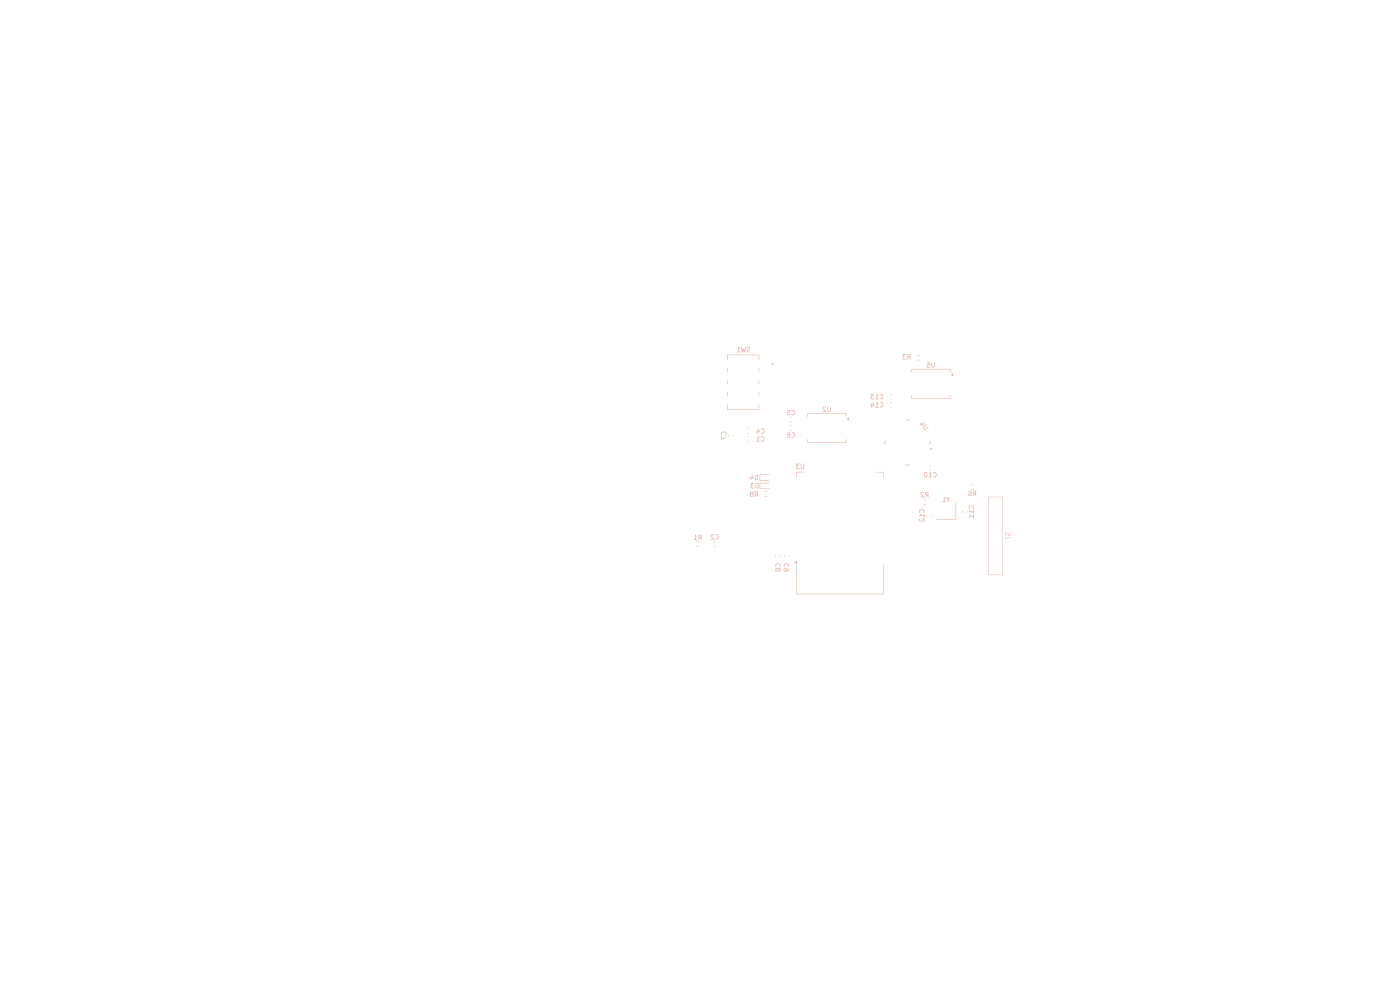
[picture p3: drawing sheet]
<svg xmlns="http://www.w3.org/2000/svg" width="297mm" height="210mm" viewBox="0 0 297 210" stroke-linecap="round" stroke-linejoin="round" font-family="sans-serif">
<g fill="#e8b2a7">
<path d="M169 119.8h.1v6.2h18.3v-6.2l.1 6.2-18.5 .1z"/>
<path d="M209.7 105.4h3.1l-.1 16.6-3.1-.1h3.1v-16.4h-3l-.1 16.4z"/>
<path d="M164.5 120.6l.9-.1 .2 .1v.4l-.2 .2-.4-.1-.3 .1-.2-.4h.1l.2 .3 .1-.3 .4 .3 .2-.3-.2-.1-.8 .1z"/>
<path d="M166.3 120.6h.6l.1 .4 .3-.4 .1 .3-.3 .3h-.6l-.2-.4h.1l.1 .3 .3-.1 .1-.2-.2-.1-.4 .1z"/>
<path d="M164.6 119.6l.4-.1 .5 .1 .1 .4-.1 .3-.1-.1a.36 .36 0 0 0-.3-.5 .36 .36 0 0 0-.4 .5l-.1 .1-.1-.3z"/>
<path d="M166.4 119.6l.4-.1 .4 .1 .2 .4-.1 .3-.1-.1a.36 .36 0 0 0-.4-.5 .36 .36 0 0 0-.3 .5l-.1 .1-.1-.3z"/>
<path d="M168.5 119.1h.6v.6z"/>
<path d="M166.3 117.7l.1 .4z"/>
<path d="M167.3 117.7h.1v.4z"/>
<path d="M164.5 117.7h.1v.3z"/>
<path d="M165.6 117.6v.4z"/>
<path d="M147.7 115.9l.6 .1z"/>
<path d="M151.4 115.9l.4 .1z"/>
<path d="M151.5 114.9l.3 .1h-.3z"/>
<path d="M147.7 114.9h.6z"/>
<path d="M147.5 113.4l.4 .3h-.3v.7h.2v.1h-.6l.2-.1z"/>
<path d="M148.2 113.5l.6-.1v1.1l-.1-.4-.6 .4 .3-.4-.3-.4 .3 .2h.3v-.4l-.6 .2z"/>
<path d="M150.8 113.4l.5-.1 .2 .2-.1 .1-.4-.1-.1 .2 .6 .8-.7-.1 .5-.1-.5-.4z"/>
<path d="M151.7 113.4h.6l.2 .4-.2 .6h-.5l-.1-.1 .1-.1a.36 .36 0 0 0 .5-.3 .36 .36 0 0 0-.5-.3z"/>
<path d="M213.3 114.1l.3-.1h.7l-.8 .1-.2 .4z"/>
<path d="M213.3 113h.5l.1 .5h.3l.1-.5v.6h-.5v-.4l-.3-.1-.2 .1 .1 .4-.2-.1z"/>
<path d="M195.1 110h.1l-.1 .4 .2 .1 .8-.6v.8l-.1-.1v-.4l-.5 .4h-.4l-.1-.2z"/>
<path d="M198.6 110.1h4.1v-3.4h.1v3.5z"/>
<path d="M205.5 109.5l.3-.3v.3h.7l.1-.3v.6l-.1 .1v-.3h-1z"/>
<path d="M195 109.3l.3-.3v.3h.7l.1-.3v.7h-.1v-.2h-1z"/>
<path d="M196.5 109.2h.1v.4z"/>
<path d="M197.5 109.2h.1v.4z"/>
<path d="M205.5 108.5l.3-.3v.3h.7l.1-.3v.7h-.1v-.2h-1z"/>
<path d="M195.2 108.1l.3-.1 .5 .1 .1 .4-.1 .3-.1-.1a.36 .36 0 0 0-.3-.5 .36 .36 0 0 0-.4 .5l-.1 .1-.1-.3z"/>
<path d="M204.1 108.4l.1 .4z"/>
<path d="M205.1 108.4h.1v.4z"/>
<path d="M205.6 107.3l.4-.1 .4 .1 .2 .4-.1 .3-.1-.1a.36 .36 0 0 0-.4-.5 .36 .36 0 0 0-.3 .5l-.1 .1-.1-.3z"/>
<path d="M195.9 106.9l.5 .1h-.5z"/>
<path d="M200.2 105.4l.5 .3h-.3v.7h.2v.1h-.7l.3-.1z"/>
<path d="M200.8 105.4l.4 .4 .3-.4h.1l-.3 .6-.1 .5z"/>
<path d="M195.9 105.9h.5z"/>
<path d="M195.4 104.4h.4l.2 .1v.1l-.4-.1-.2 .2 .6 .8h-.7l.5-.1-.5-.5z"/>
<path d="M196.4 104.4h.6l-.1 1.1-.1-.4-.6 .4 .3-.4-.3-.4 .3 .2h.3v-.4l-.6 .2z"/>
<path d="M162.2 105.3l.6 .1h-.6z"/>
<path d="M159.2 104.4l.4-.2 .2 .3v.6l-.2 .3-.4-.1-.1-.4h.2l.1 .3h.2l.1-.3-.2-.1-.4 .1 .1-.2-.1-.2 .3 .2 .3-.2-.2-.1-.4 .1z"/>
<path d="M160.1 104.4l.7-.1-.1 1.1-.1-.5-.5 .4 .2-.4-.3-.4 .3 .3h.3v-.4l-.6 .1z"/>
<path d="M205.5 104.1h.3l.3 .3v.6l-.2 .2h-.4l-.1-.2v-.3h.2l.1 .4 .3-.2-.2-.3-.4 .1 .2-.2h.3z"/>
<path d="M206.5 104.1h.6l-.1 1.1-.1-.4-.5 .4 .2-.4-.2-.4 .2 .2h.3v-.4l-.5 .2z"/>
<path d="M162.2 104.3h.6l-.6 .1z"/>
<path d="M206 103.8h.6l-.6 .1z"/>
<path d="M161.1 102.5l2.1-.1v.1h-1.9v1.1l1.9 .1h-2z"/>
<path d="M159.3 102.5h.7v.1h-.5l.2 .3-.3 .2 .1 .3h.5l-.1 .2h-.4l-.2-.1v-.4l.2-.3z"/>
<path d="M160.3 102.6l.6-.1v1.1l-.6-.2-.1-.4h.2l.1 .4 .3 .1v-.9l-.6 .4z"/>
<path d="M206 102.8h.6z"/>
<path d="M161.1 100.7l2.1-.1v.2h-1.9v1l1.9 .1-2 .1z"/>
<path d="M160.3 100.7h.5v1.1h-.5l-.2-.2v-.4h.1l.1 .4 .3 .1v-.9l-.5 .4z"/>
<path d="M159.5 100.7h.1l.3 .7-.5 .1-.1 .3-.2-.4 .1-.4h.2v.3h.3z"/>
<path d="M196.2 100.2h.4l.2 .4-.1 .4-.3 .3-.3-.2-.1-.5h.2l.2 .5a.48 .48 0 0 0 0-.8l-.2 .3h-.2z"/>
<path d="M197.3 100.1l.4 .4-.3-.1v.7h.3l-.1 .2-.6-.1 .3-.1z"/>
<path d="M198 100.2h.5l.2 .4-.2 .6h-.5l-.1-.1 .2-.1a.36 .36 0 0 0 .5-.3 .36 .36 0 0 0-.5-.3z"/>
<path d="M169 100.1l1.6 .1h-1.5l-.1 1z"/>
<path d="M185.9 100.1h1.5l.1 1.1h-.1v-1z"/>
<path d="M197.2 99.8h.4z"/>
<path d="M168.9 98.4h.7v.1h-.5l.3 .3-.4 .2 .1 .3 .5-.1v.2l-.5 .1-.2-.1v-.4l.2-.3z"/>
<path d="M169.9 98.4h.1v.8l.1 .1 .3-.1v-.8h.2v.8l-.2 .3h-.3l-.2-.2z"/>
<path d="M192.2 98.4l.3 .3 .3-.3 .1 .1-.4 .4z"/>
<path d="M197.2 98.8h.4z"/>
<path d="M187.9 93.5l.1 .1-.3 .3 .2 .4-.4-.4z"/>
<path d="M197.1 93.5l.4 .4-.3 .4-.1-.1 .3-.3z"/>
<path d="M171.2 93.2h.2v.7h8.1v-.7l.1 .7-8.3 .1z"/>
<path d="M158.6 93.7h.3l-.3 .1z"/>
<path d="M160.7 92.5l.5 .4-.3-.1v.7h.2v.2l-.7-.1 .3-.1z"/>
<path d="M161.4 92.6h.5l.3 .4-.3 .6h-.4l-.1-.1 .1-.1a.36 .36 0 0 0 .5-.3 .36 .36 0 0 0-.5-.3z"/>
<path d="M153 92.5l.1 .1v.5l.9-.4 .1 .1-1.1 .5z"/>
<path d="M167.1 91.7h.3l.2 .3 .1 .6-.3 .2h-.3l-.2-.2v-.3h.2l.1 .4 .3-.2-.1-.3-.5 .1 .3-.2h.3z"/>
<path d="M167.9 91.8l.5-.1 .3 .5-.3 .6h-.4l-.1-.2h.1a.36 .36 0 0 0 .5-.3 .36 .36 0 0 0-.5-.4z"/>
<path d="M158.6 92.6l.3 .1h-.3z"/>
<path d="M154.5 92.2v.4z"/>
<path d="M155.5 92.2h.1l-.1 .4z"/>
<path d="M153.1 91.7l.4-.2 .4 .1 .2 .5-.1 .2-.1-.1a.36 .36 0 0 0-.4-.5 .36 .36 0 0 0-.3 .5l-.1 .1-.2-.2z"/>
<path d="M161.4 91l.6-.1 .2 .5-.2 .6h-.5l-.1-.2h.1a.36 .36 0 0 0 .5-.3 .36 .36 0 0 0-.5-.4z"/>
<path d="M160.8 90.9h.1l.3 .7-.5 .1-.1 .3-.2-.4 .2-.4h.1v.3h.3z"/>
<path d="M158.5 91.9l.4 .1z"/>
<path d="M167.6 91.2l.4 .1z"/>
<path d="M195.9 90.6l.6-.6 .1 .1-.6 .6 .1 .3h.2l.6-.6 .1 .1-.7 .7-.4-.2z"/>
<path d="M158.6 90.9l.3 .1h-.3z"/>
<path d="M195.2 89.8l.5-.2-.2 .3 .2 .2 .3-.6 .2 .1-.4 .7-.4-.3-.3 .2z"/>
<path d="M167.6 90.2l.4 .1z"/>
<path d="M167.6 89.5h.4z"/>
<path d="M192.5 88.9l.4 .4-.4-.3-.3 .3z"/>
<path d="M179.7 88.8l.4-.2v.6z"/>
<path d="M167.6 88.5h.4z"/>
<path d="M171.3 87.6h8.2l.1 .8h-.1v-.6h-8.1l-.1 .6z"/>
<path d="M167 87h.6l.1 .5h-.5l-.1 .1 .1 .3h.5l-.2 .2h-.3l-.3-.2 .2-.5 .4-.1v-.2h-.5z"/>
<path d="M167.9 87.1l.5-.1 .3 .4-.3 .6-.4 .1-.1-.2h.1a.36 .36 0 0 0 .5-.4 .36 .36 0 0 0-.5-.3z"/>
<path d="M174.6 86.3l.4-.1 .2 .2v.1l-.4-.1-.1 .2 .6 .8-.8-.1 .5-.1-.4-.4z"/>
<path d="M175.5 86.3h.2v.8l.1 .1 .3-.1v-.8h.1v.8l-.2 .3h-.3l-.2-.3z"/>
<path d="M154.2 85.8h.2v1.1h6.5l.1-1.2 .1 1.2-6.8 .1z"/>
<path d="M186 85.3l.4 .4-.3-.1v.7h.3v.2l-.7-.1 .3-.1z"/>
<path d="M186.7 85.4h.5l.2 .4-.2 .6h-.5l-.1-.1 .2-.1a.36 .36 0 0 0 .5-.3 .36 .36 0 0 0-.5-.4z"/>
<path d="M185.1 85.3h.1l.3 .8h-.5l-.1 .4-.2-.4 .1-.4h.2v.3h.3z"/>
<path d="M188.9 86.3l.4 .1z"/>
<path d="M188.9 85.3l.4 .1z"/>
<path d="M184.7 83.6h.8l-.1 .1h-.4l.2 .4-.3 .1v.3h.5v.2h-.4l-.2-.1-.1-.4 .3-.2z"/>
<path d="M186 83.6l.4 .3h-.3v.7h.3l-.1 .1h-.6l.3-.1z"/>
<path d="M186.6 83.7l.6-.1 .2 .5-.2 .6h-.5l-.1-.2h.1a.36 .36 0 0 0 .5-.3 .36 .36 0 0 0-.5-.4z"/>
<path d="M188.9 84.6l.4 .1z"/>
<path d="M193.3 83.8l.1 .7h8.1l.1-.7v.7l-8.2 .1z"/>
<path d="M154.2 83.2l.2 .1-.1 .8z"/>
<path d="M160.9 83.2l.2 .1-.1 .8z"/>
<path d="M188.9 83.6h.4z"/>
<path d="M154.2 80.7h.2l-.1 .8z"/>
<path d="M160.9 80.7h.2l-.1 .8z"/>
<path d="M201.8 79.5l.4-.3v.6z"/>
<path d="M193.3 78.3h8.3v.7h-.1v-.6h-8.1l-.1 .7z"/>
<path d="M154.2 78.1l.2 .1-.1 .8z"/>
<path d="M160.9 78.1l.2 .1-.1 .8z"/>
<path d="M196.7 76.9h.6v.5h-.4l-.2 .1 .2 .3h.4l-.2 .2h-.3l-.2-.2 .1-.5 .4-.1v-.2h-.4z"/>
<path d="M197.6 76.9h.1v.8l.2 .1 .3-.1v-.8h.1v.9l-.2 .2h-.3l-.2-.2z"/>
<path d="M154.2 75.3l6.8-.1 .1 1.2h-.2v-1.1h-6.5l-.1 1.2z"/>
<path d="M194.6 76.3l.6 .1h-.6z"/>
<path d="M191.5 75.2h.7v.1h-.5l.3 .3-.4 .2 .1 .3 .5-.1v.2l-.5 .1-.2-.1v-.4l.2-.3z"/>
<path d="M192.5 75.2h.6v1.1l-.1-.5-.6 .4 .3-.4-.3-.4 .3 .2h.3v-.3l-.6 .1z"/>
<path d="M194.6 75.3l.6 .1h-.6z"/>
<path d="M156.6 73.6l.4 .3h-.2v.7h.2v.1h-.7l.3-.1z"/>
<path d="M158.4 73.7l.5-.1 .2 .1v.4l-.5 .4 .1 .1 .4-.1v.2h-.4l-.2-.1v-.4l.5-.3z"/>
<path d="M157.2 73.6h.2l.1 .7 .2-.4 .2 .4 .2-.7h.1l-.2 1.1-.3-.4-.1 .4h-.1z"/>
<circle cx="197.5" cy="95.2" r=".2"/>
<circle cx="163.9" cy="77.3" r=".2"/>
</g>
</svg>
